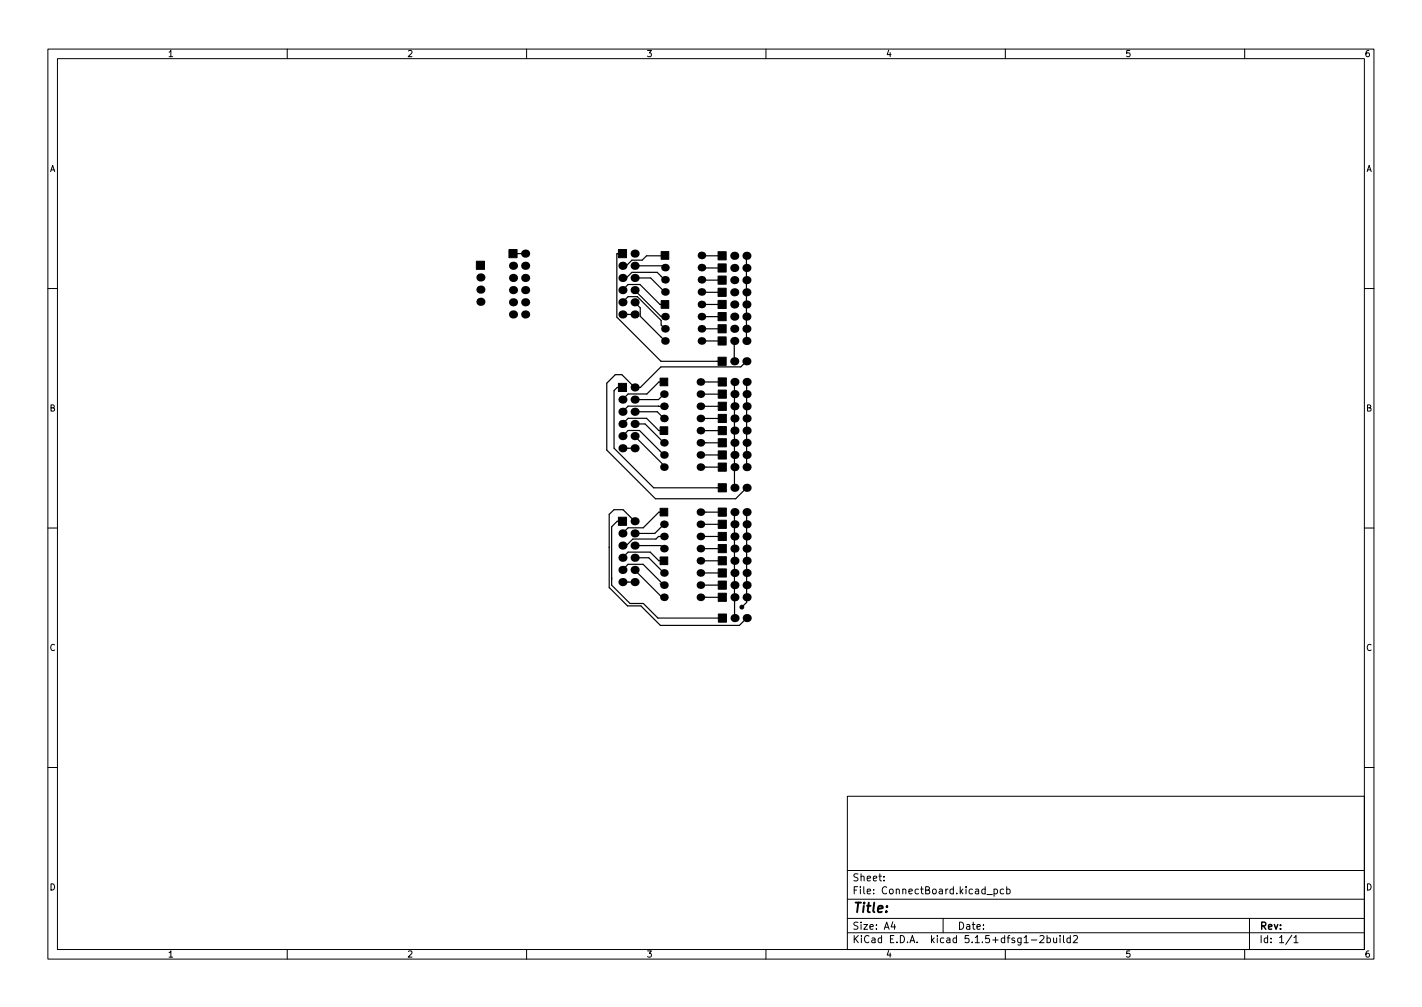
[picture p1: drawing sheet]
<svg xmlns="http://www.w3.org/2000/svg" width="297mm" height="210mm" viewBox="0 0 297 210" stroke-linecap="round" stroke-linejoin="round" font-family="sans-serif">
<defs><g id="words">
<text font-size="2.8" x="178" y="190.6">Title:</text>
<g font-size="2.1">
<text x="178" y="184">Sheet:</text>
<text x="178" y="186.7">File: ConnectBoard.kicad_pcb</text>
<text x="178" y="196.9">KiCad E.D.A. kicad 5.1.5+dfsg1-2build2</text>
<text x="178" y="194.1">Size: A4</text>
<text x="200" y="194.1">Date:</text>
<text x="263" y="194.1">Rev:</text>
<text x="263" y="196.9">Id: 1/1</text>
</g>
<g font-size="1.8">
<text x="35" y="11.9">1</text>
<text x="85" y="11.9">2</text>
<text x="135" y="11.9">3</text>
<text x="185" y="11.9">4</text>
<text x="235" y="11.9">5</text>
<text x="285" y="11.9">6</text>
<text x="10.3" y="35.9">A</text>
<text x="285.3" y="35.9">A</text>
<text x="10.3" y="85.9">B</text>
<text x="285.3" y="85.9">B</text>
<text x="10.3" y="135.9">C</text>
<text x="285.3" y="135.9">C</text>
<text x="10.3" y="185.9">D</text>
<text x="285.3" y="185.9">D</text>
<text x="35" y="199.9">1</text>
<text x="85" y="199.9">2</text>
<text x="135" y="199.9">3</text>
<text x="185" y="199.9">4</text>
<text x="235" y="199.9">5</text>
<text x="285" y="199.9">6</text>
</g>
</g></defs>
<g fill="none" stroke="#000" stroke-width=".21">
<path d="M10 10.2h277v190.1h-277zM12 12.2h273v186.1h-273zM60 10.2v2M110 10.2v2M160 10.2v2M210 10.2v2M260 10.2v2M10 60.2h2M285 60.2h2M10 110.2h2M285 110.2h2M10 160.2h2"/>
<path d="M177 166.3h108v32h-108zM285 160.2h2M60 198.3v2M110 198.3v2M160 198.3v2M177 194.8h108M177 191.8h108M177 187.8h108M177 181.8h108M184.6 183.8v.1M184.6 183v.1M186.5 192.5l-.4 1h1"/>
<path d="M186.9 193v1M197 191.8v3M206.1 186.8h1.2M207.6 185.7l.5-.1 .3 .3-.2 .7h-.6M207.6 185.6v1.5M209.6 185.7l-.4-.1-.3 .3 .2 .7h.5M210 198.3v2M210.3 185.7l.4-.1 .3 .3-.1 .7h-.6M210.3 185.1v1.5M215.4 196.3h1.2M217.2 195.5l.6-.2 .3 .5-1 1h1M218.7 195.9l.4-.1 .3 .3-.1 .7h-.6"/>
<path d="M218.7 195.3v1.5M220.1 195.8v1h.4l.2-.1M220.7 195.8v1M221.4 195.3v.2M221.4 195.8v1M222.1 195.3v1.3l.3 .2M223.6 195.9l-.5-.1-.2 .3 .1 .7h.6M223.6 195.3v1.5M224.2 195.5l.6-.2 .3 .5-1 1h1M260 198.3v2M261 191.8v6.5M269.9 195.3l-1.3 1.9"/>
<path d="M270.3 195.8l.4-.5v1.5M270.3 196.8h.8"/>
</g>
<g fill="#000">
<circle cx="100.4" cy="57.9" r=".85"/>
<circle cx="107.2" cy="58" r=".85"/>
<circle cx="107.2" cy="55.5" r=".85"/>
<circle cx="109.7" cy="53" r=".85"/>
<circle cx="109.7" cy="58" r=".85"/>
<circle cx="109.7" cy="55.5" r=".85"/>
<circle cx="130" cy="58" r=".85"/>
<circle cx="130" cy="55.5" r=".85"/>
<circle cx="132.6" cy="53" r=".85"/>
<circle cx="132.6" cy="58" r=".85"/>
<circle cx="132.6" cy="55.5" r=".85"/>
<circle cx="138.9" cy="55.9" r=".8"/>
<circle cx="138.9" cy="58.4" r=".8"/>
<circle cx="146.5" cy="58.4" r=".8"/>
<circle cx="146.5" cy="53.3" r=".8"/>
<circle cx="146.5" cy="55.9" r=".8"/>
<circle cx="153.4" cy="53.4" r=".85"/>
<circle cx="153.4" cy="58.5" r=".85"/>
<circle cx="153.4" cy="56" r=".85"/>
<circle cx="155.9" cy="56" r=".85"/>
<circle cx="155.9" cy="58.5" r=".85"/>
<circle cx="155.9" cy="53.4" r=".85"/>
<circle cx="100.4" cy="63" r=".85"/>
<circle cx="100.4" cy="60.5" r=".85"/>
<circle cx="107.2" cy="63.1" r=".85"/>
<circle cx="107.2" cy="60.6" r=".85"/>
<circle cx="107.2" cy="65.7" r=".85"/>
<circle cx="109.7" cy="65.7" r=".85"/>
<circle cx="109.7" cy="60.6" r=".85"/>
<circle cx="109.7" cy="63.1" r=".85"/>
<circle cx="130" cy="65.7" r=".85"/>
<circle cx="130" cy="63.1" r=".85"/>
<circle cx="130" cy="60.6" r=".85"/>
<circle cx="132.6" cy="63.1" r=".85"/>
<circle cx="132.6" cy="60.6" r=".85"/>
<circle cx="132.6" cy="65.7" r=".85"/>
<circle cx="138.9" cy="61" r=".8"/>
<circle cx="138.9" cy="68.7" r=".8"/>
<circle cx="138.9" cy="71.2" r=".8"/>
<circle cx="138.9" cy="66.1" r=".8"/>
<circle cx="146.3" cy="79.8" r=".8"/>
<circle cx="146.5" cy="63.6" r=".8"/>
<circle cx="146.5" cy="71.2" r=".8"/>
<circle cx="146.5" cy="66.1" r=".8"/>
<circle cx="146.5" cy="68.7" r=".8"/>
<circle cx="146.5" cy="61" r=".8"/>
<circle cx="153.4" cy="63.6" r=".85"/>
<circle cx="153.4" cy="68.7" r=".85"/>
<circle cx="153.4" cy="61" r=".85"/>
<circle cx="153.4" cy="75.4" r=".85"/>
<circle cx="153.4" cy="66.1" r=".85"/>
<circle cx="153.4" cy="71.2" r=".85"/>
<circle cx="153.4" cy="79.8" r=".85"/>
<circle cx="155.9" cy="61" r=".85"/>
<circle cx="155.9" cy="68.7" r=".85"/>
<circle cx="155.9" cy="63.6" r=".85"/>
<circle cx="155.9" cy="75.4" r=".85"/>
<circle cx="155.9" cy="66.1" r=".85"/>
<circle cx="155.9" cy="71.2" r=".85"/>
<circle cx="156" cy="79.8" r=".85"/>
<circle cx="130" cy="83.4" r=".85"/>
<circle cx="130" cy="88.5" r=".85"/>
<circle cx="130" cy="93.6" r=".85"/>
<circle cx="130" cy="91.1" r=".85"/>
<circle cx="130" cy="86" r=".85"/>
<circle cx="132.6" cy="88.5" r=".85"/>
<circle cx="132.6" cy="86" r=".85"/>
<circle cx="132.6" cy="93.6" r=".85"/>
<circle cx="132.6" cy="91.1" r=".85"/>
<circle cx="132.6" cy="83.4" r=".85"/>
<circle cx="132.6" cy="80.9" r=".85"/>
<circle cx="138.7" cy="87.4" r=".8"/>
<circle cx="138.7" cy="97.5" r=".8"/>
<circle cx="138.7" cy="95" r=".8"/>
<circle cx="138.7" cy="82.3" r=".8"/>
<circle cx="138.7" cy="92.5" r=".8"/>
<circle cx="138.7" cy="84.8" r=".8"/>
<circle cx="146.3" cy="95" r=".8"/>
<circle cx="146.3" cy="87.4" r=".8"/>
<circle cx="146.3" cy="92.5" r=".8"/>
<circle cx="146.3" cy="82.3" r=".8"/>
<circle cx="146.3" cy="84.8" r=".8"/>
<circle cx="146.3" cy="89.9" r=".8"/>
<circle cx="146.3" cy="97.5" r=".8"/>
<circle cx="153.4" cy="84.8" r=".85"/>
<circle cx="153.4" cy="92.5" r=".85"/>
<circle cx="153.4" cy="87.4" r=".85"/>
<circle cx="153.4" cy="89.9" r=".85"/>
<circle cx="153.4" cy="82.3" r=".85"/>
<circle cx="153.4" cy="95" r=".85"/>
<circle cx="153.4" cy="97.5" r=".85"/>
<circle cx="156" cy="87.4" r=".85"/>
<circle cx="156" cy="84.8" r=".85"/>
<circle cx="156" cy="95" r=".85"/>
<circle cx="156" cy="89.9" r=".85"/>
<circle cx="156" cy="82.3" r=".85"/>
<circle cx="156" cy="92.5" r=".85"/>
<circle cx="156" cy="97.5" r=".85"/>
<circle cx="130" cy="116.5" r=".85"/>
<circle cx="130" cy="119" r=".85"/>
<circle cx="130" cy="111.4" r=".85"/>
<circle cx="130" cy="113.9" r=".85"/>
<circle cx="132.6" cy="116.5" r=".85"/>
<circle cx="132.6" cy="111.4" r=".85"/>
<circle cx="132.6" cy="119" r=".85"/>
<circle cx="132.6" cy="113.9" r=".85"/>
<circle cx="132.6" cy="108.8" r=".85"/>
<circle cx="138.7" cy="114.6" r=".8"/>
<circle cx="138.7" cy="119.6" r=".8"/>
<circle cx="138.7" cy="112" r=".8"/>
<circle cx="138.7" cy="109.5" r=".8"/>
<circle cx="146.3" cy="109.5" r=".8"/>
<circle cx="146.3" cy="112" r=".8"/>
<circle cx="146.3" cy="117.1" r=".8"/>
<circle cx="146.3" cy="106.9" r=".8"/>
<circle cx="146.3" cy="114.6" r=".8"/>
<circle cx="146.3" cy="119.6" r=".8"/>
<circle cx="153.4" cy="117.1" r=".85"/>
<circle cx="153.4" cy="106.9" r=".85"/>
<circle cx="153.4" cy="109.5" r=".85"/>
<circle cx="153.4" cy="112" r=".85"/>
<circle cx="153.4" cy="114.6" r=".85"/>
<circle cx="153.4" cy="101.9" r=".85"/>
<circle cx="153.4" cy="119.6" r=".85"/>
<circle cx="156" cy="101.9" r=".85"/>
<circle cx="156" cy="109.5" r=".85"/>
<circle cx="156" cy="119.6" r=".85"/>
<circle cx="156" cy="112" r=".85"/>
<circle cx="156" cy="106.9" r=".85"/>
<circle cx="156" cy="114.6" r=".85"/>
<circle cx="156" cy="117.1" r=".85"/>
<circle cx="130" cy="121.5" r=".85"/>
<circle cx="132.6" cy="121.5" r=".85"/>
<circle cx="138.7" cy="124.7" r=".8"/>
<circle cx="138.7" cy="122.2" r=".8"/>
<circle cx="146.3" cy="124.7" r=".8"/>
<circle cx="146.3" cy="122.2" r=".8"/>
<circle cx="153.4" cy="124.7" r=".85"/>
<circle cx="153.4" cy="122.2" r=".85"/>
<circle cx="153.4" cy="129.1" r=".85"/>
<circle cx="156" cy="122.2" r=".85"/>
<circle cx="156" cy="124.7" r=".85"/>
<circle cx="156" cy="129.1" r=".85"/>
</g>
<g fill="#000" stroke="#000" stroke-width=".21">
<path d="M99.5 54.5h1.7v1.7h-1.7zM106.3 52.1h1.7v1.7h-1.7zM129.2 52.1h1.7v1.7h-1.7zM138.1 52.5h1.6v1.6h-1.6zM150 52.6h1.7v1.7h-1.7zM150 55.1h1.7v1.7h-1.7zM150 57.6h1.7v1.7h-1.7zM138.1 62.8h1.6v1.6h-1.6zM150 74.6h1.7v1.7h-1.7zM150 60.2h1.7v1.7h-1.7zM150 62.7h1.7v1.7h-1.7zM150 65.3h1.7v1.7h-1.7z"/>
<path d="M150 67.8h1.7v1.7h-1.7zM150 70.3h1.7v1.7h-1.7zM129.2 80h1.7v1.7h-1.7zM137.9 89.1h1.6v1.6h-1.6zM137.9 79h1.6v1.6h-1.6zM150 86.5h1.7v1.7h-1.7zM150 89.1h1.7v1.7h-1.7zM150 84h1.7v1.7h-1.7zM150 78.9h1.7v1.7h-1.7zM150 81.4h1.7v1.7h-1.7zM150 91.6h1.7v1.7h-1.7zM150 94.1h1.7v1.7h-1.7z"/>
<path d="M150 96.7h1.7v1.7h-1.7zM129.2 108h1.7v1.7h-1.7zM137.9 106.1h1.6v1.6h-1.6zM137.9 116.3h1.6v1.6h-1.6zM150 108.6h1.7v1.7h-1.7zM150 106.1h1.7v1.7h-1.7zM150 111.2h1.7v1.7h-1.7zM150 113.7h1.7v1.7h-1.7zM150 116.2h1.7v1.7h-1.7zM150 101h1.7v1.7h-1.7zM150 118.8h1.7v1.7h-1.7zM150 121.3h1.7v1.7h-1.7z"/>
<path d="M150 123.9h1.7v1.7h-1.7zM150.1 128.2h1.7v1.7h-1.7z"/>
<circle cx="155" cy="126.8" r=".4"/>
</g>
<g fill="none" stroke="#000" stroke-width=".25">
<path d="M107.2 53h2.5M107.2 58l-.4 .4M130 53h-1.1v13.2l9.2 9.2h12.7M130 58h.8l1.2-1.1h5.3l1.6 1.6M132.6 58h3.3l3 3M132.6 55.5h5.8l.5 .5M138.9 53.4h-3.8l-1 .9h-2.1l-1.2 1.2h-.8M146.5 53.4h4.3M146.5 56h4.3M146.5 58.5h4.3M155.9 53.4v17.8M130 65.7h2.6"/>
<path d="M130 63.1l1.2-1.2h1.9l5 5v1l.8 .8M130 60.6l1.2-1.2h2.5l4.2 4.2h1M132.6 63.1l1.1 1.2v1.7l5.2 5.2M132.6 60.6l5.5 5.5h.8M138.7 79.8h-1.1l-2.5 2.5h-3.9l-1.2 1.1M146.3 79.8h4.6M146.5 66.1h4.3M146.5 63.6h4.3M146.5 68.7h4.3M146.5 71.2h4.3M146.5 61h4.3M153.4 71.2v4.2"/>
<path d="M153.4 79.8v22.1M155.9 75.4l-1.2 1.2h-16.6l-4.3 4.3h-1.2l-2.7-2.7h-1.4l-1.8 1.8v14l10.2 10.1h16.8l2.3-2.2M156 79.8v17.7M130 93.6h2.6M130 80.9h-1.1l-.6 .6v12.1l8.2 8.3h14.4M130 91.1l1.2-1.2h2.4l5.1 5.1M130 88.5l1.2-1.2h3.9l2.5 2.6h1.1M132.6 91.1l6.1 6.1v.3M132.6 88.5h2.1l4 4M132.6 86h4.7l1.4 1.4M137.5 84.8h.1M138.7 82.3l-1.2 1.1h-4.9"/>
<path d="M138.7 84.8h-7.5l-1.2 1.2M146.3 89.9h4.6M146.3 84.8h4.6M146.3 87.4h4.6M146.3 82.3h4.6M146.3 92.5h4.6M146.3 95h4.6M146.3 97.5h4.6M127.3 114.2v8.5l3.8 3.8h2.8l4 4.1h16.6l1.5-1.5M130 119l1.2-1.2h3.1l4.4 4.4M130 116.5l1.2-1.2h4.6l1.8 1.8h1.1M130 108.8h-1.1l-1.1 1.2v12.2l3.8 3.8h2.8l3 3.1h13.5"/>
<path d="M132.6 119l5.7 5.7h.4M132.6 116.5h2.9l3.2 3.1M132.6 113.9h5.5l.6 .7M132.6 108.8l-2.4-2.4h-1.9l-1 1v6.8M138.7 116.5v1.1M138.7 112h-1.1l-.6 .6h-4.8l-1.4 1.3h-.8M138.7 109.5l-1.9 1.9h-4.2M138.7 106.9h-1.1l-3.2 3.3h-3.2l-1.2 1.2M146.3 117.1h4.6M146.3 112h4.6M146.3 106.9h4.6M146.3 114.6h4.6"/>
<path d="M146.3 109.5h4.6M146.3 119.6h4.6M153.4 106.9v22.2M156 106.9v18.9l-1 1M130 121.5h2.6M137.9 121.9l.8 .8M138.7 125.1v.1M146.3 124.7h4.6M146.3 122.2h4.6M153.4 124.7h.1"/>
</g>
<use href="#words"/>
</svg>
